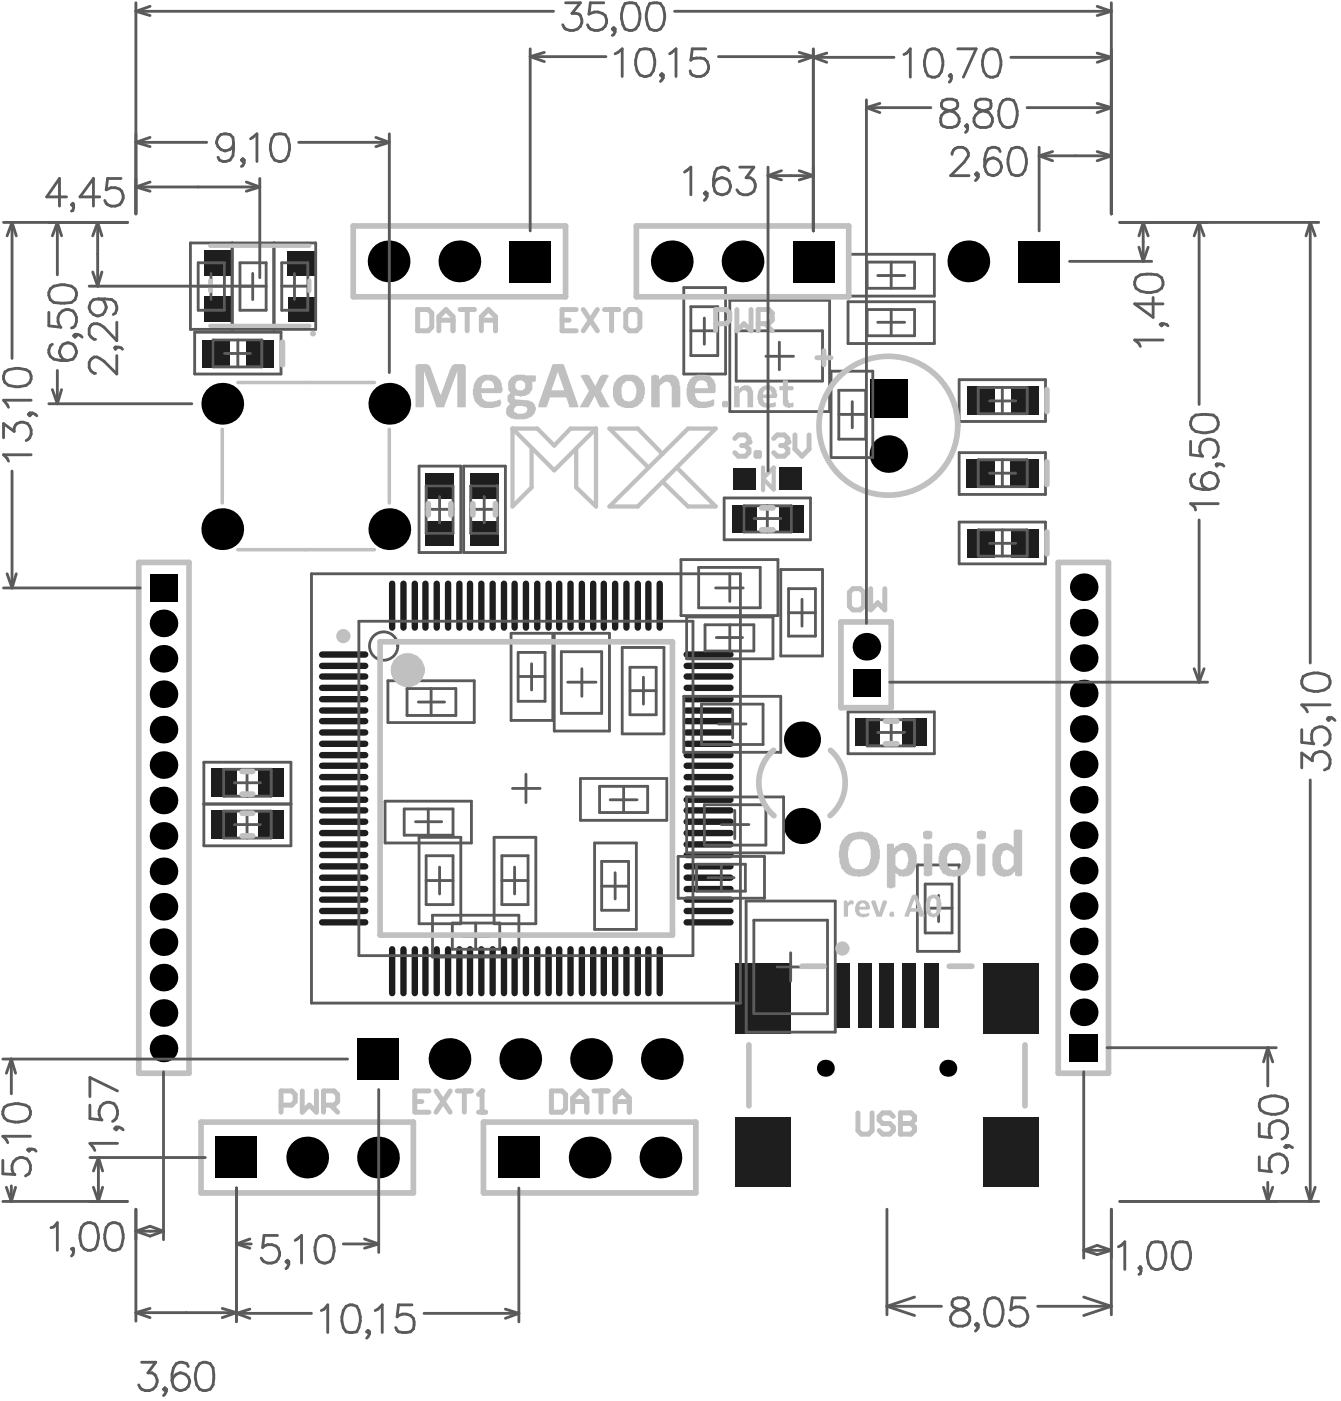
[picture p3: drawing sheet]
<svg xmlns="http://www.w3.org/2000/svg" width="80mm" height="84mm" viewBox="0 0 80 84" stroke-linecap="round" stroke-linejoin="round" font-family="sans-serif">
<g fill="#000">
<circle cx="23.2" cy="15.6" r="1.25"/>
<circle cx="27.4" cy="15.6" r="1.25"/>
<circle cx="40.1" cy="15.6" r="1.25"/>
<circle cx="44.3" cy="15.6" r="1.25"/>
<circle cx="57.8" cy="15.6" r="1.25"/>
<circle cx="9.8" cy="39.3" r=".82"/>
<circle cx="9.8" cy="37.2" r=".82"/>
<circle cx="13.3" cy="24.1" r="1.25"/>
<circle cx="13.3" cy="31.6" r="1.25"/>
<circle cx="23.2" cy="31.6" r="1.25"/>
<circle cx="23.2" cy="24.1" r="1.25"/>
<circle cx="51.7" cy="38.6" r=".82"/>
<circle cx="53.1" cy="27.1" r="1.12"/>
<circle cx="64.7" cy="39.3" r=".82"/>
<circle cx="64.7" cy="35" r=".82"/>
<circle cx="64.7" cy="37.2" r=".82"/>
<circle cx="9.8" cy="56.2" r=".82"/>
<circle cx="9.8" cy="54.1" r=".82"/>
<circle cx="9.8" cy="43.5" r=".82"/>
<circle cx="9.8" cy="47.8" r=".82"/>
<circle cx="9.8" cy="41.4" r=".82"/>
<circle cx="9.8" cy="45.7" r=".82"/>
<circle cx="9.8" cy="49.9" r=".82"/>
<circle cx="9.8" cy="58.3" r=".82"/>
<circle cx="9.8" cy="52" r=".82"/>
<circle cx="47.9" cy="44.1" r="1.08"/>
<circle cx="47.9" cy="49.3" r="1.08"/>
<circle cx="64.7" cy="54.1" r=".82"/>
<circle cx="64.7" cy="49.8" r=".82"/>
<circle cx="64.7" cy="58.3" r=".82"/>
<circle cx="64.7" cy="41.4" r=".82"/>
<circle cx="64.7" cy="47.7" r=".82"/>
<circle cx="64.7" cy="43.5" r=".82"/>
<circle cx="64.7" cy="52" r=".82"/>
<circle cx="64.7" cy="45.6" r=".82"/>
<circle cx="64.7" cy="56.2" r=".82"/>
<circle cx="9.8" cy="60.5" r=".82"/>
<circle cx="9.8" cy="62.6" r=".82"/>
<circle cx="18.3" cy="69.1" r="1.25"/>
<circle cx="22.6" cy="69.1" r="1.25"/>
<circle cx="26.8" cy="63.2" r="1.25"/>
<circle cx="31.1" cy="63.2" r="1.25"/>
<circle cx="35.2" cy="69.1" r="1.25"/>
<circle cx="35.3" cy="63.2" r="1.25"/>
<circle cx="39.4" cy="69.1" r="1.25"/>
<circle cx="39.5" cy="63.2" r="1.25"/>
<circle cx="49.3" cy="63.8" r=".51"/>
<circle cx="56.6" cy="63.8" r=".51"/>
<circle cx="64.7" cy="60.4" r=".82"/>
</g>
<g fill="#000">
<path d="M30.4 14.4h2.5v2.5h-2.5z" fill-rule="evenodd"/>
<path d="M47.3 14.4h2.5v2.5h-2.5z" fill-rule="evenodd"/>
<path d="M60.8 14.4h2.5v2.5h-2.5z" fill-rule="evenodd"/>
<path d="M9 34.3h1.6v1.6h-1.6z" fill-rule="evenodd"/>
<path d="M52 22.6h2.2v2.3h-2.2z" fill-rule="evenodd"/>
<path d="M50.9 39.9h1.7v1.7h-1.7z" fill-rule="evenodd"/>
<path d="M12.9 67.8h2.4v2.5h-2.4z" fill-rule="evenodd"/>
<path d="M21.3 61.9h2.5v2.5h-2.5z" fill-rule="evenodd"/>
<path d="M29.8 67.8h2.5v2.5h-2.5z" fill-rule="evenodd"/>
<path d="M63.9 61.7h1.7v1.7h-1.7z" fill-rule="evenodd"/>
</g>
<g fill="#1e1e1e">
<path d="M12.6 45.9h1.5v1.7h-1.5z" fill-rule="evenodd"/>
<path d="M12.2 15h1.7v1.5h-1.7z" fill-rule="evenodd"/>
<path d="M15.4 45.9h1.6v1.7h-1.6z" fill-rule="evenodd"/>
<path d="M25.4 28.2h1.7v1.6h-1.7z" fill-rule="evenodd"/>
<path d="M28.1 28.2h1.7v1.6h-1.7z" fill-rule="evenodd"/>
<path d="M12.2 17.7h1.7v1.5h-1.7z" fill-rule="evenodd"/>
<path d="M12 20.3h1.7v1.6h-1.7z" fill-rule="evenodd"/>
<path d="M14.7 20.3h1.7v1.6h-1.7z" fill-rule="evenodd"/>
</g>
<path d="M23.4 56.6v2.7M24.1 56.6v2.7M24.8 56.6v2.7M25.4 56.6v2.7M26.1 56.6v2.7M26.8 56.6v2.7M27.4 56.6v2.7" fill="none" stroke="#1e1e1e" stroke-width=".38"/>
<path d="M25.4 31.1h1.7v1.5h-1.7z" fill-rule="evenodd" fill="#1e1e1e"/>
<path d="M28.7 56.6v2.7M29.4 56.6v2.7M30.1 56.6v2.7M30.7 56.6v2.7" fill="none" stroke="#1e1e1e" stroke-width=".38"/>
<path d="M28.1 31.1h1.7v1.5h-1.7z" fill-rule="evenodd" fill="#1e1e1e"/>
<path d="M32.1 56.6v2.7M32.8 56.6v2.7M33.4 56.6v2.7M34.1 56.6v2.7M35.4 56.6v2.7M36.1 56.6v2.7M36.7 56.6v2.7M37.4 56.6v2.7M38.7 56.6v2.7M39.4 56.6v2.7" fill="none" stroke="#1e1e1e" stroke-width=".38"/>
<g fill="#1e1e1e">
<path d="M46.5 30.1h1.5v1.7h-1.5z" fill-rule="evenodd"/>
<path d="M46.5 27.9h1.4v1.4h-1.4z" fill-rule="evenodd"/>
<path d="M49.9 57.5h.8v3.8h-.8z" fill-rule="evenodd"/>
<path d="M53.9 57.5h.8v3.8h-.8z" fill-rule="evenodd"/>
<path d="M52.5 57.5h.9v3.8h-.9z" fill-rule="evenodd"/>
<path d="M55.2 57.5h.9v3.8h-.9z" fill-rule="evenodd"/>
<path d="M12.6 48.4h1.5v1.7h-1.5z" fill-rule="evenodd"/>
<path d="M15.4 48.4h1.6v1.7h-1.6z" fill-rule="evenodd"/>
</g>
<g fill="none" stroke="#1e1e1e" stroke-width=".38">
<path d="M19.2 39.7h2.6M19.2 39.1h2.6M23.4 34.8v2.7M24.1 34.8v2.7M24.8 34.8v2.7M25.4 34.8v2.7M26.1 34.8v2.7M26.8 34.8v2.7M27.4 34.8v2.7M28.7 34.8v2.7M29.4 34.8v2.7M30.1 34.8v2.7"/>
<path d="M30.7 34.8v2.7M32.1 34.8v2.7M32.8 34.8v2.7M33.4 34.8v2.7M34.1 34.8v2.7M35.4 34.8v2.7M36.1 34.8v2.7M36.7 34.8v2.7M37.4 34.8v2.7M38.7 34.8v2.7M39.4 34.8v2.7M19.2 54.4h2.6"/>
<path d="M19.2 53.7h2.6M19.2 53.1h2.6M19.2 52.4h2.6M19.2 51h2.6M19.2 50.4h2.6M19.2 49.7h2.6M19.2 49h2.6M19.2 47.7h2.6M19.2 47.1h2.6M19.2 46.4h2.6M19.2 45.7h2.6M19.2 44.4h2.6"/>
<path d="M19.2 43.7h2.6M19.2 43h2.6M19.2 42.4h2.6M19.2 41h2.6M19.2 40.4h2.6"/>
</g>
<g fill="#1e1e1e">
<path d="M17.2 15h1.7v1.5h-1.7z" fill-rule="evenodd"/>
<path d="M51.1 42.9h1.4v1.6h-1.4z" fill-rule="evenodd"/>
<path d="M53.9 42.9h1.5v1.6h-1.5z" fill-rule="evenodd"/>
<path d="M60.4 31.6h1.7v1.7h-1.7z" fill-rule="evenodd"/>
<path d="M57.7 31.6h1.7v1.7h-1.7z" fill-rule="evenodd"/>
</g>
<path d="M19.2 55h2.6M19.2 51.7h2.6M19.2 48.4h2.6M19.2 45.1h2.6M19.2 41.7h2.6M28.1 56.6v2.7" fill="none" stroke="#1e1e1e" stroke-width=".38"/>
<path d="M17.2 17.7h1.7v1.5h-1.7z" fill-rule="evenodd" fill="#1e1e1e"/>
<path d="M31.4 56.6v2.7M34.7 56.6v2.7M38.1 56.6v2.7" fill="none" stroke="#1e1e1e" stroke-width=".38"/>
<g fill="#1e1e1e">
<path d="M43.9 66.7h3.3v4.1h-3.3z" fill-rule="evenodd"/>
<path d="M51.2 57.5h.8v3.8h-.8z" fill-rule="evenodd"/>
<path d="M43.9 57.5h3.3v4.2h-3.3z" fill-rule="evenodd"/>
<path d="M43.7 30.1h1.5v1.7h-1.5z" fill-rule="evenodd"/>
<path d="M43.8 27.9h1.3v1.3h-1.3z" fill-rule="evenodd"/>
<path d="M58.7 66.7h3.3v4.1h-3.3z" fill-rule="evenodd"/>
<path d="M58.7 57.5h3.3v4.2h-3.3z" fill-rule="evenodd"/>
<path d="M60.4 23.1h1.7v1.7h-1.7z" fill-rule="evenodd"/>
<path d="M57.7 23.1h1.7v1.7h-1.7z" fill-rule="evenodd"/>
<path d="M60.4 27.4h1.7v1.7h-1.7z" fill-rule="evenodd"/>
<path d="M57.7 27.4h1.7v1.7h-1.7z" fill-rule="evenodd"/>
</g>
<g fill="none" stroke="#1e1e1e" stroke-width=".38">
<path d="M28.1 34.8v2.7M31.4 34.8v2.7M34.7 34.8v2.7M38.1 34.8v2.7M41 39.1h2.6M41 39.7h2.6M41 52.4h2.6M41 53.1h2.6M41 53.7h2.6M41 54.4h2.6M41 49h2.6M41 49.7h2.6"/>
<path d="M41 50.4h2.6M41 51h2.6M41 45.7h2.6M41 46.4h2.6M41 47.1h2.6M41 47.7h2.6M41 42.4h2.6M41 43h2.6M41 43.7h2.6M41 44.4h2.6M41 40.4h2.6M41 41h2.6"/>
<path d="M41 51.7h2.6M41 55h2.6M41 41.7h2.6M41 45.1h2.6M41 48.4h2.6"/>
</g>
<g fill="none" stroke="#5a5a5a" stroke-width=".17">
<path d="M11.4 14.5h7.5v5.2h-7.5zM11.6 19.8h5.2v2.5h-5.2zM11.8 17.1h1.6M11.8 15.7h1.6v2.8h-1.6zM12.6 16.3v1.6M13.9 14.5v5.2M14.3 17.1h1.6M14.3 15.7h1.6v2.8h-1.6zM15.1 16.3v1.6M16.4 14.5v5.2M16.8 17.1h1.6M16.8 15.7h1.6v2.8h-1.6z"/>
<path d="M17.6 16.3v1.6M40.8 17.2h2.5v5.1h-2.5zM41.3 19.7h1.6M41.3 18.3h1.6v2.9h-1.6zM42.1 19v1.5M43.6 17.9h5.9v6.7h-5.9zM44 19.7h5.1v3h-5.1zM50.6 15.2h5.2v2.5h-5.2zM50.6 18h5.2v2.5h-5.2zM51.8 15.6h2.8v1.6h-2.8zM51.8 18.5h2.8v1.5h-2.8zM52.4 19.2h1.6"/>
<path d="M52.4 16.4h1.6M53.2 15.6v1.6M53.2 18.5v1.5M12.7 20.3h2.9v1.6h-2.9zM13.4 21.1h1.6M14.2 20.3v1.6M18.6 34.2h25.6v25.7h-25.6zM21.4 37.1h20v19.9h-20zM25 27.8h2.5v5.2h-2.5zM25.4 30.4h1.7M25.4 29h1.7v2.8h-1.7zM26.3 29.6v1.6"/>
<path d="M27.7 27.8h2.5v5.2h-2.5zM28.1 30.4h1.6M28.1 29h1.6v2.8h-1.6zM28.9 29.6v1.6M30.5 37.8h2.5v5.2h-2.5zM30.9 38.9h1.6v3h-1.6zM31.7 39.6v1.6M33.1 37.8h3.3v5.8h-3.3zM33.5 38.9h2.4v3.7h-2.4zM34.7 39.9v1.7M37.2 38.6h2.5v5.2h-2.5zM37.6 39.8h1.6v2.9h-1.6z"/>
<path d="M40.7 33.4h5.8v3.3h-5.8zM41 36.8h5.2v2.5h-5.2zM41.7 33.9h3.7v2.4h-3.7zM42.1 37.3h2.9v1.6h-2.9zM42.7 35.1h1.7M42.8 38h1.5M43.2 29.7h5.2v2.5h-5.2zM43.6 34.2v1.7M43.6 37.3v1.6M44.4 30.2h2.9v1.5h-2.9zM45 30.9h1.6M45.7 21.3h1.7"/>
<path d="M45.8 30.2v1.5M46.5 20.4v1.7M46.6 34h2.5v5.1h-2.5zM47.1 36.6h1.6M47.1 35.1h1.6v2.9h-1.6zM47.9 35.8v1.6M49.6 22.2h2.5v5.1h-2.5zM50.1 24.7h1.6M50.1 23.3h1.6v2.9h-1.6zM50.9 24v1.5M57.3 22.7h5.1v2.5h-5.1zM57.3 27h5.1v2.5h-5.1z"/>
<path d="M57.3 31.2h5.1v2.5h-5.1zM58.4 23.1h2.9v1.6h-2.9zM58.4 27.4h2.9v1.6h-2.9zM58.4 31.6h2.9v1.6h-2.9zM59.1 32.4h1.6M59.1 28.2h1.6M59.1 23.9h1.6M59.9 23.1v1.6M59.9 27.4v1.6M59.9 31.6v1.6M12.2 45.5h5.2v5h-5.2zM12.2 48h5.2"/>
<path d="M13.4 45.9h2.8v1.6h-2.8zM13.4 48.4h2.8v1.6h-2.8zM14 49.2h1.6M14 46.7h1.6M14.8 45.9v1.6M14.8 48.4v1.6M23 47.8h5.2v2.5h-5.2zM23.2 40.6h5.1v2.5h-5.1zM24.1 48.3h3v1.5h-3zM24.3 41.1h2.9v1.6h-2.9zM24.8 49h1.6M25 41.9h1.5"/>
<path d="M25 50h2.5v5.1h-2.5zM25.4 52.5h1.7M25.4 51.1h1.7v2.9h-1.7zM25.6 48.3v1.5M25.7 41.1v1.6M25.8 54.6h5.2v2.5h-5.2zM26.3 51.7v1.7M27 55.1h2.8v1.5h-2.8zM27.6 55.9h1.6M28.4 55.1v1.5M29.5 50h2.5v5.1h-2.5zM30 52.5h1.5"/>
<path d="M30 51.1h1.5v2.9h-1.5zM30.6 47.1h1.7M30.7 51.7v1.7M30.9 40.4h1.6M31.4 46.2v1.7M33.9 40.7h1.7M34.7 46.5h5.1v2.5h-5.1zM35.5 50.3h2.5v5.2h-2.5zM35.8 46.9h2.9v1.6h-2.9zM35.9 52.9h1.6M35.9 51.4h1.6v2.9h-1.6zM36.4 47.7h1.6"/>
<path d="M36.7 52.1v1.5M37.2 46.9v1.6M37.6 41.2h1.6M38.4 40.4v1.6M40.5 51.1h5.2v2.5h-5.2zM40.8 41.6h5.8v3.3h-5.8zM41 47.6h5.8v3.3h-5.8zM41.6 51.6h2.9v1.6h-2.9zM41.9 42h3.7v2.4h-3.7zM42.1 48h3.6v2.4h-3.6zM42.3 52.4h1.5M42.9 43.2h1.7"/>
<path d="M43.1 51.6v1.6M43.1 49.2h1.6M43.8 42.4v1.7M43.9 48.4v1.7M44.6 53.8h5.3v7.8h-5.3zM45 54.9h4.4v5.6h-4.4zM46.4 57.7h1.7M47.2 56.9v1.7M50.6 42.5h5.2v2.5h-5.2zM51.8 43h2.8v1.5h-2.8zM52.4 43.7h1.6M53.2 43v1.5"/>
<path d="M54.8 51.6h2.5v5.2h-2.5zM55.2 54.2h1.7M55.2 52.8h1.7v2.9h-1.7zM56.1 53.4v1.6"/>
<circle cx="22.9" cy="38.6" r=".85"/>
</g>
<g fill="none" stroke="#c0c0c0" stroke-width=".25">
<path d="M12.6 16.7v.7M12.6 19.4h5.9M12.6 14.7h5.9M18.5 16.7v.7M30.6 25.6h1.5l1 1 1-1h1.5M30.6 25.6v4.6l1.1-1.1v-2.3M30.6 25.6l2.5 2.5 2.5-2.5M35.6 25.6v4.6l-1.2-1.1v-2.3M36.4 30.2l4.7-4.6h1.6l-4.6 4.6zM39.6 27.1l-1.5-1.5h-1.7l2.3 2.3M40.4 27.9l2.3 2.3h-1.6l-1.5-1.5M45.6 27.9v1.4"/>
<path d="M45.6 28.5l.6-.6v1.3l-.6-.6"/>
</g>
<g fill="none" stroke="#c0c0c0" stroke-width=".34">
<path d="M21.1 13.5h12.7v4.2h-12.7zM38 13.5h12.7v4.2h-12.7zM8.3 33.6h3v30.4h-3zM16.9 20.4v1.4M22.7 38.3h17.5v17.5h-17.5zM25.6 30.1v.6M26.9 30.1v.6M28.2 30.1v.6M29.6 30.1v.6M45.5 31.6h.7M45.5 30.3h.7M50.2 37.1h3v5.1h-3z"/>
<path d="M62.5 23.3v1.3M62.5 27.6v1.3M62.5 31.7v1.4M63.2 33.6h3v30.4h-3zM14.5 48.5h.6M14.5 49.9h.6M14.5 47.4h.6M14.5 46h.6M47.9 57.7h1.3M52.9 43h.7M52.9 44.4h.7M56.7 57.7h1.3"/>
<path d="M12 67h12.7v4.2h-12.7zM28.9 67h12.7v4.2h-12.7zM44.7 62.4v3.6M61.2 62.4v3.6"/>
</g>
<path d="M13.3 25.6v4.4M14.2 32.8h8.2M14.2 22.8h8.2M23.2 25.6v4.4" fill="none" stroke="#c0c0c0" stroke-width=".21"/>
<g fill="none" stroke="#c0c0c0" stroke-width=".3">
<path d="M33.6 19.1h.4M34.4 18.5h-.8v1.2h.8M34.8 18.5l.9 1.2M35.7 18.5l-.9 1.2M36.1 18.5h.8M36.5 18.5v1.2M37.6 18.5h.4l.2 .2v.8l-.2 .2h-.4l-.2-.2v-.8zM48.8 21.3h.8M49.2 20.9v.9M51.2 66.4v1.1l.2 .2h.5l.2-.2v-1.1M53.3 66.6l-.2-.2h-.4l-.2 .2v.2l.2 .2h.4l.2 .3v.2l-.2 .2h-.4l-.2-.2M53.8 67h.1"/>
<path d="M53.8 66.4h.6l.2 .2v.2l-.2 .2 .2 .3v.2l-.2 .2h-.6zM53.8 67h.6"/>
</g>
<g fill="#c0c0c0">
<path d="M50.4 53.7h.2v.2a.19 .19 0 0 1 .2-.2 .19 .19 0 0 1 .2 .2h-.2l-.2 .2v.6h-.2z"/>
<path d="M52.1 53.7l.2 .1 .2 .7 .2-.7h.3l-.3 .9h-.4l-.3-.8z"/>
<path d="M53.2 54.4a.17 .17 0 0 1 .2 .2 .17 .17 0 0 1-.2 .1 .17 .17 0 0 1-.1-.2z"/>
<path d="M51.2 53.8h.2a.36 .36 0 0 1 .4 0 .36 .36 0 0 1 .1 .5h-.6a.33 .33 0 0 0 .6 .2 .25 .25 0 0 1-.2 .2 .25 .25 0 0 1-.3 0 .5 .5 0 0 1-.3-.4 .5 .5 0 0 1 .1-.5zM51.4 53.9l-.1 .2h.4v-.2z"/>
<path d="M54.4 53.4h.4l.4 1.3h-.2l-.2-.3h-.4l-.1 .3h-.3zM54.6 53.6l-.2 .6h.4z"/>
<path d="M55.5 53.5a.48 .48 0 0 1 .5 0 .48 .48 0 0 1 .2 .5v.2a.49 .49 0 0 1-.5 .5 .49 .49 0 0 1-.4-.6v-.4zM55.7 53.6l-.2 .3a.49 .49 0 0 0 .3 .6 .56 .56 0 0 0 .1-.6l-.1-.3z"/>
</g>
<g fill="none" stroke="#c0c0c0" stroke-width=".3">
<path d="M24.9 18.5h.7l.2 .2v.8l-.2 .2h-.7zM26.2 19.7v-.8l.4-.4 .5 .4v.8M26.2 19.1h.9M27.5 18.5h.8M27.9 18.5v1.2M28.7 19.1h.9M28.7 19.7v-.8l.5-.4 .4 .4v.8M43.9 26.2l.2-.2h.4l.2 .2v.2M44.3 26.6h.2M44.5 26.6l.2 .2v.2l-.2 .2h-.4l-.2-.2M44.7 26.4h.1M44.7 26.4l-.2 .2"/>
<path d="M45.1 27h.3v.2h-.3zM46.2 26.2l.2-.2h.4l.2 .2v.2M46.6 26.6h.2M46.8 26.6l.2 .2v.2l-.2 .2h-.4l-.2-.2M47 26.4h.1M47 26.4l-.2 .2M47.5 26v.8l.4 .4 .4-.4v-.8M50.9 35.1h.5l.2 .2v.9l-.2 .2h-.5l-.2-.2v-.9zM52 35.1v1.3l.4-.4 .4 .4v-1.3M16.8 65.9h.6l.2-.2v-.4l-.2-.2h-.6v1.3M18 65.1v1.3l.5-.5 .4 .5v-1.3M19.3 65.9h.7l.2-.2v-.4l-.2-.2h-.7v1.3"/>
<path d="M19.7 65.9l.5 .5M24.8 65.7h.4M25.6 65.1h-.8v1.3h.8M26 65.1l.9 1.3M26.9 65.1l-.9 1.3M27.3 65.1h.9M27.7 65.1v1.3M28.6 66.4h.4M28.8 65.1h.1M28.8 65.1v1.3M28.8 65.1l-.2 .2M32.9 65.1h.7l.2 .2v.9l-.2 .2h-.7z"/>
<path d="M34.2 65.7h.8M34.2 66.4v-.9l.4-.4 .4 .4v.9M35.5 65.1h.8M35.9 65.1v1.3M36.7 65.7h.9M36.7 66.4v-.9l.5-.4 .4 .4v.9"/>
</g>
<g fill="#c0c0c0">
<path d="M43.8 23h.3v.2a.46 .46 0 0 1 .6-.2 .46 .46 0 0 1 .3 .5v.8h-.4v-.7a.24 .24 0 0 0-.1-.3 .24 .24 0 0 0-.3 .2v.8h-.4z"/>
<path d="M46.8 22.7h.2v.3l.4 .1-.1 .2h-.3l.1 .7h.2a.22 .22 0 0 1 0 .3 .22 .22 0 0 1-.2 0 .32 .32 0 0 1-.3-.4v-.6h-.3v-.3h.3z"/>
<path d="M45.4 23.2a.56 .56 0 0 1 .7-.1 .56 .56 0 0 1 .2 .7h-.7a.39 .39 0 0 0 .6 .2h.1v.1a.2 .2 0 0 1 0 .2 .2 .2 0 0 1-.3 0 .6 .6 0 0 1-.7-.2 .6 .6 0 0 1 0-.6zM45.7 23.3l-.1 .2h.5l-.1-.2z"/>
<circle cx="43.3" cy="24.1" r=".2"/>
</g>
<path d="M42.7 19.3h.7l.2-.2v-.4l-.2-.2h-.7v1.2M44 18.5v1.2l.4-.4 .4 .4v-1.2M45.3 19.3h.6l.2-.2v-.4l-.2-.2h-.6v1.2M45.7 19.3l.4 .4" fill="none" stroke="#c0c0c0" stroke-width=".3"/>
<g fill="#c0c0c0">
<path d="M24.8 21.8l.1-.1h.6l.2 .1 .6 1.7 .7-1.6 .1-.2 .7 .1v2.5h-.5v-2.1l-.8 2.1h-.5l-.7-2.1v2.1h-.5z"/>
<path d="M34.7 22.4h.5l.4 .6 .3-.6a.31 .31 0 0 1 .5 .1l-.5 .8 .5 1h-.6l-.3-.7-.4 .7h-.4l.5-1z"/>
<path d="M38.9 22.4h.4l.1 .3a.69 .69 0 0 1 .8-.3 .69 .69 0 0 1 .4 .7v1.2h-.5v-1.1a.36 .36 0 0 0-.2-.4 .36 .36 0 0 0-.5 .2v1.3h-.5z"/>
<path d="M50.4 50a1.27 1.27 0 0 1 1.6-.2 1.27 1.27 0 0 1 .5 1.5 1.24 1.24 0 0 1-2 .7 1.75 1.75 0 0 1-.3-1.7zM51 50.1l-.3 .5-.1 .4a.76 .76 0 0 0 .4 .8 .74 .74 0 0 0 1-.9v-.3a.64 .64 0 0 0-1-.5z"/>
<path d="M53 50.3h.3l.1 .3a.74 .74 0 0 1 .9-.2 .74 .74 0 0 1 .4 .8v.1a.89 .89 0 0 1-.8 1h-.3l-.1-.2v.8l-.2 .1h-.3zM53.6 50.8l-.1 .2v.6a.35 .35 0 0 0 .3 .3 .35 .35 0 0 0 .3-.3 .6 .6 0 0 0-.3-.9z"/>
<path d="M55.2 50.3h.4l.1 .1v1.8l-.2 .1h-.3zM55.1 49.8a.3 .3 0 0 1 .6 0 .3 .3 0 0 1-.6 0z"/>
<path d="M56.3 50.6a1 1 0 0 1 1.4-.1 1 1 0 0 1 .1 1.4 .97 .97 0 0 1-1.3 .3 .97 .97 0 0 1-.4-1.2zM56.8 50.7a.82 .82 0 0 0 0 1.2 .53 .53 0 0 0 .5-.2 .53 .53 0 0 0 .1-.5 .5 .5 0 0 0-.6-.5z"/>
<path d="M58.4 50.3l.4 .1v1.9h-.1l-.4-.1v-1.8zM58.3 49.8a.3 .3 0 0 1 .6 0 .3 .3 0 0 1-.6 0z"/>
<path d="M59.6 50.4a.68 .68 0 0 1 .9 .2v-1l.1-.1h.4v2.8h-.4v-.3a.75 .75 0 0 1-.9 .3 .75 .75 0 0 1-.4-.9v-.1a1.17 1.17 0 0 1 .3-.9zM59.9 50.8l-.1 .2a.66 .66 0 0 0 .2 .9h.3l.2-.3v-.6a.42 .42 0 0 0-.6-.2z"/>
<path d="M28.6 22.5a.86 .86 0 0 1 1.4 .5v.3l-.1 .2h-1.2a.58 .58 0 0 0 1 .4 .19 .19 0 0 1 .2 .1 .19 .19 0 0 1-.1 .2l-.4 .1a.92 .92 0 0 1-1.1-1.1v-.3zM28.9 22.7l-.2 .5h.8a.4 .4 0 0 0-.2-.4 .4 .4 0 0 0-.4-.1z"/>
<path d="M30.5 22.5a.82 .82 0 0 1 .9-.1h.6v.3l-.3 .1a.67 .67 0 0 1-.2 .7 .67 .67 0 0 1-.7 .1v.2l.6 .1a.55 .55 0 0 1 .6 .5 .55 .55 0 0 1-.6 .6h-.4a.76 .76 0 0 1-.8-.4v-.2l.2-.3a.51 .51 0 0 1 .1-.7 .74 .74 0 0 1 0-.9zM30.8 23a.3 .3 0 0 0 .6 0 .3 .3 0 0 0-.6 0zM30.9 24.2a.28 .28 0 0 0-.1 .4 .28 .28 0 0 0 .4 .1 .23 .23 0 0 0 .2-.1 .23 .23 0 0 0-.1-.3z"/>
<path d="M33 21.7l.7 .1 .8 2.5h-.5l-.2-.6h-1l-.2 .6h-.3a.14 .14 0 0 1-.1 0 .14 .14 0 0 1 0-.2zM33.3 22.2l-.4 1.1h.8z"/>
<path d="M36.9 22.5a1.01 1.01 0 0 1 1.6 .7 1.01 1.01 0 0 1-1.3 1.1 1.05 1.05 0 0 1-.4-1.6zM37.3 22.8a.82 .82 0 0 0 .1 1.1 .56 .56 0 0 0 .5-.2 .56 .56 0 0 0 .1-.6l-.1-.2-.2-.2z"/>
<path d="M41.3 22.5a.88 .88 0 0 1 1-.1 .88 .88 0 0 1 .4 1v.1h-1.2a.57 .57 0 0 0 .9 .4h.1a.11 .11 0 0 1 .1 0 .11 .11 0 0 1 .1 .1l-.1 .3h-.3a.99 .99 0 0 1-1.1-.3 .99 .99 0 0 1-.1-1.1zM41.7 22.7l-.2 .3v.2h.8a.4 .4 0 0 0-.2-.4 .4 .4 0 0 0-.4-.1z"/>
</g>
<circle cx="18.7" cy="19.9" r=".04" fill="none" stroke="#c0c0c0" stroke-width=".25"/>
<g fill="none" stroke="#c0c0c0" stroke-width=".42">
<circle cx="20.5" cy="38" r=".21"/>
<circle cx="50.3" cy="56.6" r=".21"/>
</g>
<g fill="none" stroke="#c0c0c0" stroke-width=".34">
<path d="M46.2 44.8a2.58 2.58 0 0 0 0 3.9M49.6 44.8a2.58 2.58 0 0 1 0 3.9"/>
<circle cx="53" cy="25.4" r="4.1"/>
</g>
<circle cx="24.3" cy="40" r=".51" fill="none" stroke="#c0c0c0" stroke-width="1"/>
<g fill="none" stroke="#5a5a5a" stroke-width=".17">
<path d="M.2 13.3h7.4M.7 13.3v8.1M.7 13.3l.3 .8M.7 13.3l-.3 .8M2.9 18.6v.8l.7 .1a.59 .59 0 0 1 0-.9 .59 .59 0 0 1 .9 .1 .59 .59 0 0 1-.2 .9M3 17.2a1.19 1.19 0 0 1 1.5 0 .56 .56 0 0 1-.2 .9h-1.1a.56 .56 0 0 1-.2-.9zM3.4 13.3v3.1M3.4 13.3l.3 .8M3.4 13.3l-.3 .8M4 11.8h-1.2l.8-1.1v1.6M4.4 12.1v.2l-.1-.1zM4.4 12.2v.4h-.1"/>
<path d="M4.5 20h.1l.3 .1M5.3 17.1h9.7M5.5 16.2l.3 .9M5.8 13.3v3.8M5.8 13.3l.3 .8M5.8 13.3l-.3 .8M5.9 17.8l.8 .1a.52 .52 0 0 1 .1 .9M6 11.8h-1.2l.8-1.1v1.6M6.1 16.2l-.3 .9M7 19.2v1.1l-.8-.8a.57 .57 0 0 0-.8-.1l-.1 .6 .2 .2h.2M7.2 10.7h-.8l-.1 .6a.59 .59 0 0 1 .9 0 .59 .59 0 0 1 0 .9 .59 .59 0 0 1-.9-.1v-.1M8.1 .2v12.6"/>
<path d="M8.1 8.5l.9 .2M8.1 11.2l.9 .2M8.1 .7l.9 .2M8.1 8.5h4.2M8.1 11.2h7.4M8.1 .7h25M9 8.2l-.9 .3M9 .4l-.9 .3M9 10.9l-.9 .3M13.9 8.5v.8a.54 .54 0 0 1-.8 .3l-.1-.2M14.5 9.5l.1 .1h-.1h-.1zM14.6 9.6v.1l-.2 .2"/>
<path d="M14.7 10.9l.8 .3M15 8.3l.3-.3v1.6M15.5 11.2l-.8 .2M15.5 10.7v5.9M16.4 8a.64 .64 0 0 1 .8 .3 1.3 1.3 0 0 1-.2 1.3 .54 .54 0 0 1-.8-.3 1.3 1.3 0 0 1 .2-1.3zM17.8 8.5h5.4M22.4 8.2l.8 .3M23.2 8.5l-.8 .2M23.2 8v14.2M31.7 3.4l.8 .3M31.7 2.9v10.9M31.7 3.4h4.5"/>
<path d="M32.5 3.1l-.8 .3M33.8 .2h.9l-.5 .6a.51 .51 0 0 1 .6 .5 .51 .51 0 0 1-.6 .5 .5 .5 0 0 1-.6-.3M36.1 .2h-.8l-.1 .6a.6 .6 0 0 1 .8 .1 .6 .6 0 0 1 0 .8 .61 .61 0 0 1-.9-.2M36.6 1.6l.1 .1-.1 .1v-.1zM36.7 3.2l.5-.3v1.7M36.7 1.7v.2l-.1 .2M37.3 .2a.61 .61 0 0 1 .8 .3 1.3 1.3 0 0 1-.1 1.2 .49 .49 0 0 1-.8-.2 1.45 1.45 0 0 1 .1-1.3zM38.2 3a.64 .64 0 0 1 .8 .2 1.3 1.3 0 0 1-.2 1.3 .54 .54 0 0 1-.8-.3 1.3 1.3 0 0 1 .2-1.2zM38.8 .2a.61 .61 0 0 1 .8 .3 1.3 1.3 0 0 1-.2 1.2 .49 .49 0 0 1-.7-.2 1.45 1.45 0 0 1 .1-1.3zM39.5 4.4l.1 .1-.1 .1-.1-.1zM39.6 4.5v.1l-.2 .3M40 3.2l.4-.3v1.7"/>
<path d="M40.3 .7h26.1M40.9 10.3l.4-.3v1.6M42.1 2.9h-.8v.7a.64 .64 0 0 1 .6-.1 .64 .64 0 0 1 .4 .6 .58 .58 0 0 1-.5 .5 .58 .58 0 0 1-.6-.4M42.1 11.5h.1l-.1 .1v-.1zM42.2 11.5v.2l-.1 .3M42.9 3.4h5.7M43.5 10.2a.47 .47 0 0 0-.4-.2 .47 .47 0 0 0-.4 .3l-.1 .8M44.2 10h.8l-.4 .6a.53 .53 0 0 1 .5 .6 .53 .53 0 0 1-.7 .4l-.2-.1-.2-.2M45.9 10.5l.8 .2M45.9 10.5h2.7M45.9 10v18.1M46.7 10.2l-.8 .3"/>
<path d="M47.7 10.2l.9 .3M47.7 3.1l.9 .3M48.6 3.4l.8 .3M48.6 2.9v10.9M48.6 10.5l-.9 .2M48.6 3.4l-.9 .3M48.6 3.4h4.8M49.4 3.2l-.8 .2M51.7 6.4l.8 .3M51.7 6v31.2M51.7 6.4h3.9M52.5 6.2l-.8 .2"/>
<path d="M54 3.3l.4-.4v1.7M55.4 3a.53 .53 0 0 1 .8 .3 1.3 1.3 0 0 1-.1 1.2 .49 .49 0 0 1-.8-.2 1.45 1.45 0 0 1 .1-1.3zM56.3 6l-.1 .3 .3 .3a.72 .72 0 0 1 .8 .7 .61 .61 0 0 1-.6 .3 .61 .61 0 0 1-.5-.3 .49 .49 0 0 1 .4-.7l.5-.1 .1-.3a.63 .63 0 0 0-.9-.2zM56.8 4.4v.2l-.1-.1zM56.8 4.5l-.1 .4M56.9 9.2a.44 .44 0 0 1 .3-.4h.3a.45 .45 0 0 1 .3 .5l-.2 .4-.8 .8h1.1M57.2 2.9h1.1l-.8 1.7M57.7 7.5v-.1l.1 .1-.1 .1zM57.8 7.5l-.1 .4M58.3 10.3l.1 .1-.1 .1-.1-.1zM58.3 6l-.1 .3 .3 .3a.67 .67 0 0 1 .8 .7 .6 .6 0 0 1-.6 .3 .6 .6 0 0 1-.5-.3 .68 .68 0 0 1 .8-.7 .36 .36 0 0 0 .1-.6l-.2-.1zM58.4 10.4v.2l-.2 .2"/>
<path d="M58.9 3a.49 .49 0 0 1 .8 .3 1.45 1.45 0 0 1-.1 1.2 .53 .53 0 0 1-.8-.2 1.3 1.3 0 0 1 .1-1.3zM59.7 9a.47 .47 0 0 0-.7-.1l-.2 .6v.4M59.9 6a.49 .49 0 0 1 .8 .3 1.45 1.45 0 0 1-.2 1.2 .53 .53 0 0 1-.8-.2 1.3 1.3 0 0 1 .2-1.3zM60.4 3.4h6M60.4 8.9a.53 .53 0 0 1 .8 .2 1.3 1.3 0 0 1-.2 1.3 .49 .49 0 0 1-.7-.3 1.45 1.45 0 0 1 .1-1.2zM61.3 6.4h5.1M62.1 9.3l.8 .3M62.1 9.3h4.3M62.1 8.8v5M62.9 9l-.8 .3M63.9 15.6h4.9M65.5 9l.9 .3"/>
<path d="M65.5 6.2l.9 .2M65.5 3.2l.9 .2M65.5 .4l.9 .3M66.4 .2v12.6M66.4 9.3l-.9 .3M66.4 6.4l-.9 .3M66.4 3.4l-.9 .3M66.4 .7l-.9 .2M66.9 13.3h11.9M67.8 16.6a1.44 1.44 0 0 1 1.6 0 .53 .53 0 0 1-.3 .8 1.3 1.3 0 0 1-1.3-.2v-.2zM68 14.8l.3 .8M68.3 13.3l-.3 .8"/>
<path d="M68.3 13.3v2.3M68.3 13.3l.3 .8M68.6 14.8l-.3 .8M68.9 17.8v1.1l-1.1-.8h1.7M69.3 19.4h.2h-.1zM69.4 19.3l.3 .1M71.6 13.3l-.3 .8M71.6 13.3v10.8M71.6 13.3l.3 .8M78.2 13.3l-.2 .8M78.2 13.3v26.3M78.2 13.3l.3 .8"/>
<path d="M.2 35.1h8.2M.2 26.1v-.8l.6 .4a.53 .53 0 0 1 .7-.5 .53 .53 0 0 1 .4 .7l-.1 .2-.2 .2M.3 22.2a1.38 1.38 0 0 1 1.5 0 .55 .55 0 0 1-.2 .8 1.3 1.3 0 0 1-1.3-.2l-.1-.2zM.4 34.2l.3 .9M.7 28.1v7M1 34.2l-.3 .9M1.8 24.6l.1 .1-.1 .1-.1-.1zM1.8 24.6h.1l.3 .2M1.9 27.1h-1.7l.3 .4M1.9 23.9h-1.7l.3 .4M2.9 24.1h8.6M3.1 23.3l.3 .8"/>
<path d="M3.1 20.5a.51 .51 0 0 0 .1 .9l.8 .1M3.4 22.1v2M3.7 23.3l-.3 .8M4.4 20h.1h.1l-.1 .1zM6.9 20.7l.1 .1h-.1zM6.9 20.7l.4 .1M7 21.2v1.1l-1-.9a.38 .38 0 0 0-.7 .2 .53 .53 0 0 0 .3 .7h.1M69.5 20.3h-1.7l.3 .4M71.1 26.3v.8l.7 .1a.58 .58 0 0 1 0-.9 .58 .58 0 0 1 .9 .2 .58 .58 0 0 1-.2 .8M71.2 24.9l.2-.1h1.1a.54 .54 0 0 1 .3 .5 .54 .54 0 0 1-.3 .4 1.3 1.3 0 0 1-1.3-.1l-.1-.2zM71.3 39.9l.3 .8M71.4 28.3a.45 .45 0 0 0-.3 .4 .45 .45 0 0 0 .3 .4l.8 .1"/>
<path d="M71.6 31v9.7M71.9 39.9l-.3 .8M72.7 27.7v.1zM72.7 27.7l.4 .1M72.7 30.1h-1.6l.3 .2v.1M53.1 40.7h19M77.7 43.5v.8l.8 .1a.59 .59 0 0 1-.1-.9 .59 .59 0 0 1 .9 0 .59 .59 0 0 1 0 .9l-.2 .1M77.7 45.8v-.9l.7 .5a.55 .55 0 0 1 .6-.6 .55 .55 0 0 1 .4 .8l-.1 .2-.2 .2M77.8 40.4a1.44 1.44 0 0 1 1.5 0 .53 .53 0 0 1-.2 .8 1.3 1.3 0 0 1-1.3-.2l-.1-.2zM78.2 46.5v25.2M79.3 42.8l.1 .1-.1 .1v-.1zM79.3 42.8h.2l.2 .2"/>
<path d="M79.4 42.1h-1.7l.4 .4M.2 71.7h7.4M.2 69.2v.9h.7a.58 .58 0 0 1 0-.9 .58 .58 0 0 1 .9 .1 .58 .58 0 0 1-.3 .9M.2 63.2h20.6M.3 66.1a1.38 1.38 0 0 1 1.4 0 .55 .55 0 0 1-.2 .8 1.3 1.3 0 0 1-1.2-.2l-.1-.2zM.4 70.9l.3 .8M.7 63.2v2.1M.7 70.8v.9M.7 63.2l-.3 .8M.7 63.2l.2 .8M.9 70.9l-.2 .8M1.6 68.6h.2l-.1 .1z"/>
<path d="M1.7 68.6l.5 .1M1.8 67.8h-1.6l.3 .4M3 73.3l.2-.1 .2-.2v1.6M4.3 74.5h.1v.1zM4.4 74.5l-.1 .5M5 73.1a.51 .51 0 0 1 .8 .2 1.45 1.45 0 0 1-.1 1.2 .55 .55 0 0 1-.8-.2 1.3 1.3 0 0 1 .1-1.2zM5.4 69.1h6.9M5.4 65.9v.9h.7a.6 .6 0 0 1 0-.9 .6 .6 0 0 1 .9 .1 .6 .6 0 0 1-.3 .9M5.6 70.9l.3 .8M5.9 69.1l.2 .8M5.9 69.1l-.3 .8M5.9 69.1v2.6"/>
<path d="M6.1 70.9l-.2 .8M6.5 73.1a.51 .51 0 0 1 .8 .2 1.45 1.45 0 0 1-.2 1.2 .55 .55 0 0 1-.8-.2 1.3 1.3 0 0 1 .2-1.2zM6.8 67.3h.1h.1l-.1 .1zM6.9 67.3h.2l.3 .1M7 68.2h-1.6l.3 .5M7 65.1l-1.6-.8v1.1M8.1 73.5l.9 .3 .8-.3M8.1 73.5l.9-.3 .8 .3M8.1 73.5h1.7M8.1 72.2v6.6M8.1 78.3h6M8.1 78.3l.9 .3"/>
<path d="M9 78.1l-.9 .2M9.8 64v10M13.3 78.1l.8 .2M14.1 78.3l-.8 .3M14.1 70.9v8M14.1 74.2l.8 .3M14.1 74.2h.9M14.1 78.4l.8 .3M14.1 78.4h4.5M14.9 78.1l-.8 .3M14.9 73.9l-.8 .3M16.6 73.7h-.8l-.1 .7a.58 .58 0 0 1 .9 0 .58 .58 0 0 1-.2 .9 .58 .58 0 0 1-.8-.2"/>
<path d="M17.2 75.2v.1v.1l-.1-.1zM17.2 75.3v.2l-.1 .2M17.6 74l.4-.3v1.7M19.1 73.8a.56 .56 0 0 1 .8 .2 1.3 1.3 0 0 1-.2 1.3 .56 .56 0 0 1-.8-.2 1.3 1.3 0 0 1 .2-1.3zM19.2 78.2l.4-.3v1.6M20.5 74.2h2.1M20.7 78a.49 .49 0 0 1 .7 .2 1.45 1.45 0 0 1-.1 1.3 .61 .61 0 0 1-.8-.3 1.3 1.3 0 0 1 .2-1.2zM21.8 73.9l.8 .3M22 79.4l.1 .1h-.1h-.1zM22.1 79.5l-.2 .4M22.4 78.2l.4-.3v1.6M22.6 65v9.7"/>
<path d="M22.6 74.2l-.8 .3M24.6 77.9h-.8l-.1 .7a.58 .58 0 0 1 1 .2 .58 .58 0 0 1-.6 .7h-.3l-.2-.3M25.3 78.4h5.7M30.2 78.1l.8 .3M31 78.4l-.8 .3M31 70.9v8M53 78l1.6 .5M53 72.2v6.3M53 78h3.2M54.6 77.4l-1.6 .6M56.9 77.5v.4l.2 .2a.72 .72 0 0 1 .8 .7 .59 .59 0 0 1-.6 .4 .59 .59 0 0 1-.5-.6 .81 .81 0 0 1 .8-.5l.1-.1 .1-.3a.63 .63 0 0 0-.9-.2zM58.3 79l.1 .1h-.1h-.1z"/>
<path d="M58.4 79.1v.1l-.2 .2M59 77.5a.53 .53 0 0 1 .8 .3 1.3 1.3 0 0 1-.2 1.3 .49 .49 0 0 1-.7-.3 1.45 1.45 0 0 1 .1-1.3zM61.2 77.4h-.8v.8a.58 .58 0 0 1 .8 0 .58 .58 0 0 1-.1 .8 .58 .58 0 0 1-.8-.2M62 78h4.4M64.7 74.6l.8 .3 .9-.3M64.7 74.6l.8-.3 .9 .3M64.7 64v11.1M64.7 77.4l1.7 .6M64.7 74.6h1.7M66.1 62.5h10.1M66.4 72.2v6.3M66.4 78l-1.7 .5"/>
<path d="M66.8 74.4l.4-.3v1.7M66.9 71.7h11.9M68.1 75.6v.2l-.1-.1zM68.1 75.7v.3l-.1 .1M68.8 74.2h.6a1.44 1.44 0 0 1 0 1.5 .53 .53 0 0 1-.8-.3 1.3 1.3 0 0 1 .2-1.2zM70.3 74.2h.6a1.44 1.44 0 0 1 0 1.5 .53 .53 0 0 1-.8-.3 1.3 1.3 0 0 1 .2-1.2zM75.2 67v.8l.7 .1a.7 .7 0 0 1 .1-.9 .58 .58 0 0 1 .9 .2 .58 .58 0 0 1-.3 .8M75.2 69v.8l.7 .1a.67 .67 0 0 1 .4-1 .6 .6 0 0 1 .6 .4 .6 .6 0 0 1-.3 .7M75.3 65.6a1.44 1.44 0 0 1 1.5 0 .53 .53 0 0 1-.2 .8 1.3 1.3 0 0 1-1.3-.2l-.1-.2zM75.5 70.9l.2 .8M75.7 62.5v2.3M75.7 70.6v1.1"/>
<path d="M75.7 62.5l.3 .9M75.7 62.5l-.2 .9M76 70.9l-.3 .8M76.8 68.4h.1l-.1 .1-.1-.1zM76.8 68.4l.4 .1M78 70.9l.2 .8M78.5 70.9l-.3 .8M8.5 81.3h.8l-.5 .6a.56 .56 0 0 1 .5 .9 .56 .56 0 0 1-.9 0l-.1-.2M9.8 82.8l.1 .1-.1 .1v-.1zM9.9 82.9l-.1 .4M11.2 81.5a.49 .49 0 0 0-.7-.1l-.1 .2-.1 .8M11.9 81.4a.54 .54 0 0 1 .8 .2 1.69 1.69 0 0 1-.1 1.3 .53 .53 0 0 1-.8-.3 1.3 1.3 0 0 1 .1-1.2z"/>
<circle cx="5.8" cy="18.3" r=".5"/>
<circle cx="13.4" cy="8.5" r=".51"/>
<circle cx="43.1" cy="11.1" r=".51"/>
<circle cx="59.3" cy="10" r=".51"/>
<circle cx="4.1" cy="21" r=".51"/>
<circle cx="72.2" cy="28.7" r=".51"/>
<circle cx="10.8" cy="82.5" r=".53"/>
</g>
</svg>
